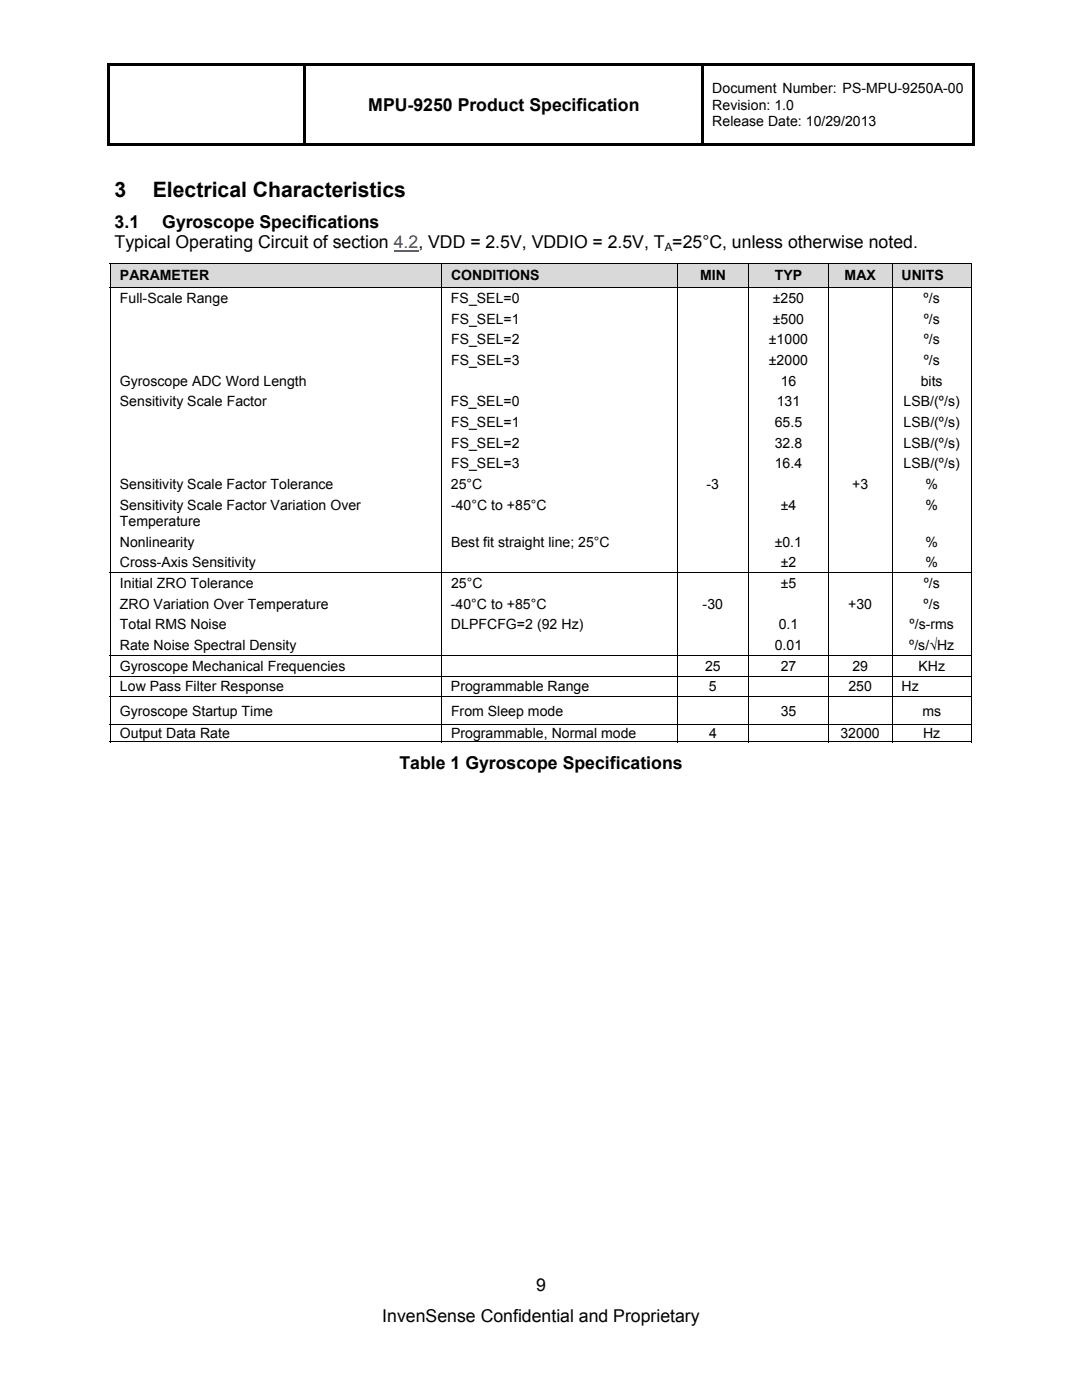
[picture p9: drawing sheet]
<svg xmlns="http://www.w3.org/2000/svg" width="216mm" height="279mm" viewBox="0 0 216 279" stroke-linecap="round" stroke-linejoin="round" font-family="sans-serif">
<defs><g id="words">
<g font-size="4.2">
<text x="22.9" y="39.2">3</text>
<text x="30.5" y="39.2">Electrical Characteristics</text>
</g>
<g font-size="3.5">
<text x="73.5" y="22.2">MPU-9250 Product Specification</text>
<text x="22.9" y="45.6">3.1</text>
<text x="32.4" y="45.6">Gyroscope Specifications</text>
<text x="22.9" y="49.6">Typical Operating Circuit of section 4.2, VDD = 2.5V, VDDIO = 2.5V, T =25°C, unless otherwise noted.</text>
<text x="79.7" y="153.5">Table 1 Gyroscope Specifications</text>
<text x="107" y="257.6">9</text>
<text x="76.3" y="263.8">InvenSense Confidential and Proprietary</text>
</g>
<g font-size="2.8">
<text x="142.1" y="18.6">Document Number: PS-MPU-9250A-00</text>
<text x="142.1" y="21.9">Revision: 1.0</text>
<text x="142.1" y="25.1">Release Date: 10/29/2013</text>
<text x="23.9" y="56">PARAMETER</text>
<text x="90" y="56">CONDITIONS</text>
<text x="139.7" y="56">MIN</text>
<text x="154.6" y="56">TYP</text>
<text x="168.5" y="56">MAX</text>
<text x="179.9" y="56">UNITS</text>
<text x="23.9" y="60.5">Full-Scale Range</text>
<text x="90" y="60.5">FS_SEL=0</text>
<text x="90" y="64.6">FS_SEL=1</text>
<text x="154.2" y="60.5">±250</text>
<text x="154.2" y="64.6">±500</text>
<text x="184.3" y="60.5">º/s</text>
<text x="184.3" y="64.6">º/s</text>
<text x="90" y="68.7">FS_SEL=2</text>
<text x="153.4" y="68.7">±1000</text>
<text x="184.3" y="68.7">º/s</text>
<text x="23.9" y="77">Gyroscope ADC Word Length</text>
<text x="90" y="72.8">FS_SEL=3</text>
<text x="153.4" y="72.8">±2000</text>
<text x="155.8" y="77">16</text>
<text x="183.7" y="77">bits</text>
<text x="184.3" y="72.8">º/s</text>
<text x="23.9" y="81.1">Sensitivity Scale Factor</text>
<text x="90" y="81.1">FS_SEL=0</text>
<text x="155" y="81.1">131</text>
<text x="180.3" y="81.1">LSB/(º/s)</text>
<text x="90" y="85.2">FS_SEL=1</text>
<text x="90" y="89.3">FS_SEL=2</text>
<text x="154.6" y="85.2">65.5</text>
<text x="154.6" y="89.3">32.8</text>
<text x="180.3" y="85.2">LSB/(º/s)</text>
<text x="180.3" y="89.3">LSB/(º/s)</text>
<text x="90" y="93.5">FS_SEL=3</text>
<text x="154.6" y="93.5">16.4</text>
<text x="180.3" y="93.5">LSB/(º/s)</text>
<text x="23.9" y="97.6">Sensitivity Scale Factor Tolerance</text>
<text x="23.9" y="101.7">Sensitivity Scale Factor Variation Over</text>
<text x="90" y="97.6">25°C</text>
<text x="90" y="101.7">-40°C to +85°C</text>
<text x="141" y="97.6">-3</text>
<text x="155.8" y="101.7">±4</text>
<text x="170" y="97.6">+3</text>
<text x="184.6" y="97.6">%</text>
<text x="184.7" y="101.7">%</text>
<text x="23.9" y="104.9">Temperature</text>
<text x="23.9" y="109.1">Nonlinearity</text>
<text x="23.9" y="113.2">Cross-Axis Sensitivity</text>
<text x="90" y="109.1">Best fit straight line; 25°C</text>
<text x="154.6" y="109.1">±0.1</text>
<text x="155.8" y="113.2">±2</text>
<text x="184.6" y="109.1">%</text>
<text x="184.7" y="113.2">%</text>
<text x="23.9" y="117.3">Initial ZRO Tolerance</text>
<text x="90" y="117.3">25°C</text>
<text x="155.8" y="117.3">±5</text>
<text x="184.3" y="117.3">º/s</text>
<text x="23.9" y="121.5">ZRO Variation Over Temperature</text>
<text x="23.9" y="125.6">Total RMS Noise</text>
<text x="90" y="121.5">-40°C to +85°C</text>
<text x="90" y="125.6">DLPFCFG=2 (92 Hz)</text>
<text x="140.2" y="121.5">-30</text>
<text x="155.4" y="125.6">0.1</text>
<text x="169.2" y="121.5">+30</text>
<text x="181.5" y="125.6">º/s-rms</text>
<text x="184.3" y="121.5">º/s</text>
<text x="23.9" y="129.7">Rate Noise Spectral Density</text>
<text x="154.6" y="129.7">0.01</text>
<text x="181.4" y="129.7">º/s/√Hz</text>
<text x="23.9" y="133.9">Gyroscope Mechanical Frequencies</text>
<text x="23.9" y="138">Low Pass Filter Response</text>
<text x="90" y="138">Programmable Range</text>
<text x="140.7" y="133.9">25</text>
<text x="141.5" y="138">5</text>
<text x="155.8" y="133.9">27</text>
<text x="169.3" y="138">250</text>
<text x="170.1" y="133.9">29</text>
<text x="179.9" y="138">Hz</text>
<text x="183.3" y="133.9">KHz</text>
<text x="23.9" y="142.8">Gyroscope Startup Time</text>
<text x="90" y="142.8">From Sleep mode</text>
<text x="155.8" y="142.8">35</text>
<text x="184" y="142.8">ms</text>
<text x="23.9" y="147.3">Output Data Rate</text>
<text x="90" y="147.3">Programmable, Normal mode</text>
<text x="141.5" y="147.3">4</text>
<text x="167.7" y="147.3">32000</text>
<text x="184.2" y="147.3">Hz</text>
</g>
<text font-size="2.3" x="132.6" y="50.1">A</text>
</g></defs>
<path d="M21.4 12.7h.5v.5h-.5zM21.4 12.7h173.1v.5h-173.1zM193.9 12.7h.6v.5h-.6zM21.4 13.2h.5v15.9h-.5zM21.4 28.6h39.2v.5h-39.2zM60.6 13.2h.5v15.9h-.5zM61.1 28.6h78.9v.5h-78.9zM140 13.2h.5v15.9h-.5zM140.5 28.6h53.4v.5h-53.4zM193.9 13.2h.6v15.9h-.6zM193.9 28.6h.6v.5h-.6z" fill="#000"/>
<path d="M78.6 50.1h4.9" fill="none" stroke="#00f" stroke-width=".25"/>
<g fill="#d9d9d9">
<path d="M22.1 52.7h65.9v4.6h-65.9z"/>
<path d="M23.9 52.7h62.3v4.6h-62.3z"/>
<path d="M88.2 52.7h46.8v4.6h-46.8z"/>
<path d="M90 52.7h43.2v4.6h-43.2z"/>
<path d="M135.2 52.7h14.1v4.6h-14.1z"/>
<path d="M137 52.7h10.5v4.6h-10.5z"/>
<path d="M149.5 52.7h15.7v4.6h-15.7z"/>
<path d="M151.3 52.7h12.1v4.6h-12.1z"/>
<path d="M165.4 52.7h12.5v4.6h-12.5z"/>
<path d="M167.2 52.7h8.9v4.6h-8.9z"/>
<path d="M178.1 52.7h15.7v4.6h-15.7z"/>
<path d="M179.9 52.7h12.1v4.6h-12.1z"/>
</g>
<g fill="#000">
<path d="M21.9 52.5h.2v.2h-.2zM193.8 52.5h.2v.2h-.2zM21.9 61.4h.2v.2h-.2zM21.9 65.6h.2v.1h-.2zM21.9 69.7h.2v.2h-.2zM21.9 73.8h.2v.2h-.2zM21.9 78h.2v.1h-.2zM88 61.4h.2v.2h-.2zM88 65.6h.2v.1h-.2zM88 69.7h.2v.2h-.2zM88 73.8h.2v.2h-.2zM88 78h.2v.1h-.2z"/>
<path d="M135 61.4h.2v.2h-.2zM135 65.6h.2v.1h-.2zM135 69.7h.2v.2h-.2zM135 73.8h.2v.2h-.2zM135 78h.2v.1h-.2zM149.3 61.4h.2v.2h-.2zM149.3 65.6h.2v.1h-.2zM149.3 69.7h.2v.2h-.2zM149.3 73.8h.2v.2h-.2zM149.3 78h.2v.1h-.2zM165.2 61.4h.2v.2h-.2zM165.2 65.6h.2v.1h-.2z"/>
<path d="M165.2 69.7h.2v.2h-.2zM165.2 73.8h.2v.2h-.2zM165.2 78h.2v.1h-.2zM177.9 61.4h.2v.2h-.2zM177.9 65.6h.2v.1h-.2zM177.9 69.7h.2v.2h-.2zM177.9 73.8h.2v.2h-.2zM177.9 78h.2v.1h-.2zM193.8 61.4h.2v.2h-.2zM193.8 65.6h.2v.1h-.2zM193.8 69.7h.2v.2h-.2zM193.8 73.8h.2v.2h-.2z"/>
<path d="M193.8 78h.2v.1h-.2zM21.9 82.1h.2v.2h-.2zM21.9 86.2h.2v.2h-.2zM21.9 90.3h.2v.2h-.2zM21.9 94.5h.2v.1h-.2zM21.9 98.6h.2v.2h-.2zM88 82.1h.2v.2h-.2zM88 86.2h.2v.2h-.2zM88 90.3h.2v.2h-.2zM88 94.5h.2v.1h-.2zM88 98.6h.2v.2h-.2zM135 82.1h.2v.2h-.2z"/>
<path d="M135 86.2h.2v.2h-.2zM135 90.3h.2v.2h-.2zM135 94.5h.2v.1h-.2zM135 98.6h.2v.2h-.2zM149.3 82.1h.2v.2h-.2zM149.3 86.2h.2v.2h-.2zM149.3 90.3h.2v.2h-.2zM149.3 94.5h.2v.1h-.2zM149.3 98.6h.2v.2h-.2zM165.2 82.1h.2v.2h-.2zM165.2 86.2h.2v.2h-.2zM165.2 90.3h.2v.2h-.2z"/>
<path d="M165.2 94.5h.2v.1h-.2zM165.2 98.6h.2v.2h-.2zM177.9 82.1h.2v.2h-.2zM177.9 86.2h.2v.2h-.2zM177.9 90.3h.2v.2h-.2zM177.9 94.5h.2v.1h-.2zM177.9 98.6h.2v.2h-.2zM193.8 82.1h.2v.2h-.2zM193.8 86.2h.2v.2h-.2zM193.8 90.3h.2v.2h-.2zM193.8 94.5h.2v.1h-.2zM193.8 98.6h.2v.2h-.2z"/>
<path d="M21.9 106h.2v.1h-.2zM21.9 110.1h.2v.2h-.2zM21.9 118.3h.2v.2h-.2zM88 106h.2v.1h-.2zM88 110.1h.2v.2h-.2zM88 118.3h.2v.2h-.2zM135 106h.2v.1h-.2zM135 110.1h.2v.2h-.2zM135 118.3h.2v.2h-.2zM149.3 106h.2v.1h-.2zM149.3 110.1h.2v.2h-.2zM149.3 118.3h.2v.2h-.2z"/>
<path d="M165.2 106h.2v.1h-.2zM165.2 110.1h.2v.2h-.2zM165.2 118.3h.2v.2h-.2zM177.9 106h.2v.1h-.2zM177.9 110.1h.2v.2h-.2zM177.9 118.3h.2v.2h-.2zM193.8 106h.2v.1h-.2zM193.8 110.1h.2v.2h-.2zM193.8 118.3h.2v.2h-.2zM21.9 122.5h.2v.1h-.2zM21.9 126.6h.2v.2h-.2zM88 122.5h.2v.1h-.2z"/>
<path d="M88 126.6h.2v.2h-.2zM135 122.5h.2v.1h-.2zM135 126.6h.2v.2h-.2zM149.3 122.5h.2v.1h-.2zM149.3 126.6h.2v.2h-.2zM165.2 122.5h.2v.1h-.2zM165.2 126.6h.2v.2h-.2zM177.9 122.5h.2v.1h-.2zM177.9 126.6h.2v.2h-.2zM193.8 122.5h.2v.1h-.2zM193.8 126.6h.2v.2h-.2zM193.8 148h.2v.1h-.2z"/>
</g>
<g fill="none" stroke="#000" stroke-width=".2">
<path d="M21.9 52.6h172.1M21.9 57.4h172.1M22 52.7v4.6M22 57.5v3.9M88.1 52.7v4.6M88.1 57.5v3.9M135.1 52.7v4.6M135.1 57.5v3.9M149.4 52.7v4.6M149.4 57.5v3.9M165.3 52.7v4.6M165.3 57.5v3.9"/>
<path d="M178 52.7v4.6M178 57.5v3.9M193.9 52.7v4.6M193.9 57.5v3.9M22 61.6v4M22 65.7v4M22 69.9v3.9M22 74v4M22 78.1v4M88.1 61.6v4M88.1 65.7v4M88.1 69.9v3.9"/>
<path d="M88.1 74v4M88.1 78.1v4M135.1 61.6v4M135.1 65.7v4M135.1 69.9v3.9M135.1 74v4M135.1 78.1v4M149.4 61.6v4M149.4 65.7v4M149.4 69.9v3.9M149.4 74v4M149.4 78.1v4"/>
<path d="M165.3 61.6v4M165.3 65.7v4M165.3 69.9v3.9M165.3 74v4M165.3 78.1v4M178 61.6v4M178 65.7v4M178 69.9v3.9M178 74v4M178 78.1v4M193.9 61.6v4M193.9 65.7v4"/>
<path d="M193.9 69.9v3.9M193.9 74v4M193.9 78.1v4M22 82.3v3.9M22 86.4v3.9M22 90.5v4M22 94.6v4M22 98.8v7.2M88.1 82.3v3.9M88.1 86.4v3.9M88.1 90.5v4M88.1 94.6v4"/>
<path d="M88.1 98.8v7.2M135.1 82.3v3.9M135.1 86.4v3.9M135.1 90.5v4M135.1 94.6v4M135.1 98.8v7.2M149.4 82.3v3.9M149.4 86.4v3.9M149.4 90.5v4M149.4 94.6v4M149.4 98.8v7.2M165.3 82.3v3.9"/>
<path d="M165.3 86.4v3.9M165.3 90.5v4M165.3 94.6v4M165.3 98.8v7.2M178 82.3v3.9M178 86.4v3.9M178 90.5v4M178 94.6v4M178 98.8v7.2M193.9 82.3v3.9M193.9 86.4v3.9M193.9 90.5v4"/>
<path d="M193.9 94.6v4M193.9 98.8v7.2M21.9 114.3h172.1M22 106.1v4M22 110.3v3.9M22 114.4v3.9M22 118.5v4M88.1 106.1v4M88.1 110.3v3.9M88.1 114.4v3.9M88.1 118.5v4M135.1 106.1v4"/>
<path d="M135.1 110.3v3.9M135.1 114.4v3.9M135.1 118.5v4M149.4 106.1v4M149.4 110.3v3.9M149.4 114.4v3.9M149.4 118.5v4M165.3 106.1v4M165.3 110.3v3.9M165.3 114.4v3.9M165.3 118.5v4M178 106.1v4"/>
<path d="M178 110.3v3.9M178 114.4v3.9M178 118.5v4M193.9 106.1v4M193.9 110.3v3.9M193.9 114.4v3.9M193.9 118.5v4M21.9 130.8h172.1M21.9 134.9h172.1M21.9 139.1h172.1M22 122.6v4M22 126.8v3.9"/>
<path d="M22 130.9v4M22 135v4M22 139.1v5.4M88.1 122.6v4M88.1 126.8v3.9M88.1 130.9v4M88.1 135v4M88.1 139.1v5.4M135.1 122.6v4M135.1 126.8v3.9M135.1 130.9v4M135.1 135v4"/>
<path d="M135.1 139.1v5.4M149.4 122.6v4M149.4 126.8v3.9M149.4 130.9v4M149.4 135v4M149.4 139.1v5.4M165.3 122.6v4M165.3 126.8v3.9M165.3 130.9v4M165.3 135v4M165.3 139.1v5.4M178 122.6v4"/>
<path d="M178 126.8v3.9M178 130.9v4M178 135v4M178 139.1v5.4M193.9 122.6v4M193.9 126.8v3.9M193.9 130.9v4M193.9 135v4M193.9 139.1v5.4M21.9 144.6h172.1M21.9 148h66.1M22 144.7v3.4"/>
<path d="M88.1 144.7v3.4M88.2 148h46.8M135.1 144.7v3.4M135.2 148h14.1M149.4 144.7v3.4M149.5 148h15.7M165.3 144.7v3.4M165.4 148h12.5M178 144.7v3.4M178.1 148h15.7M193.9 144.7v3.4"/>
</g>
<use href="#words"/>
</svg>
